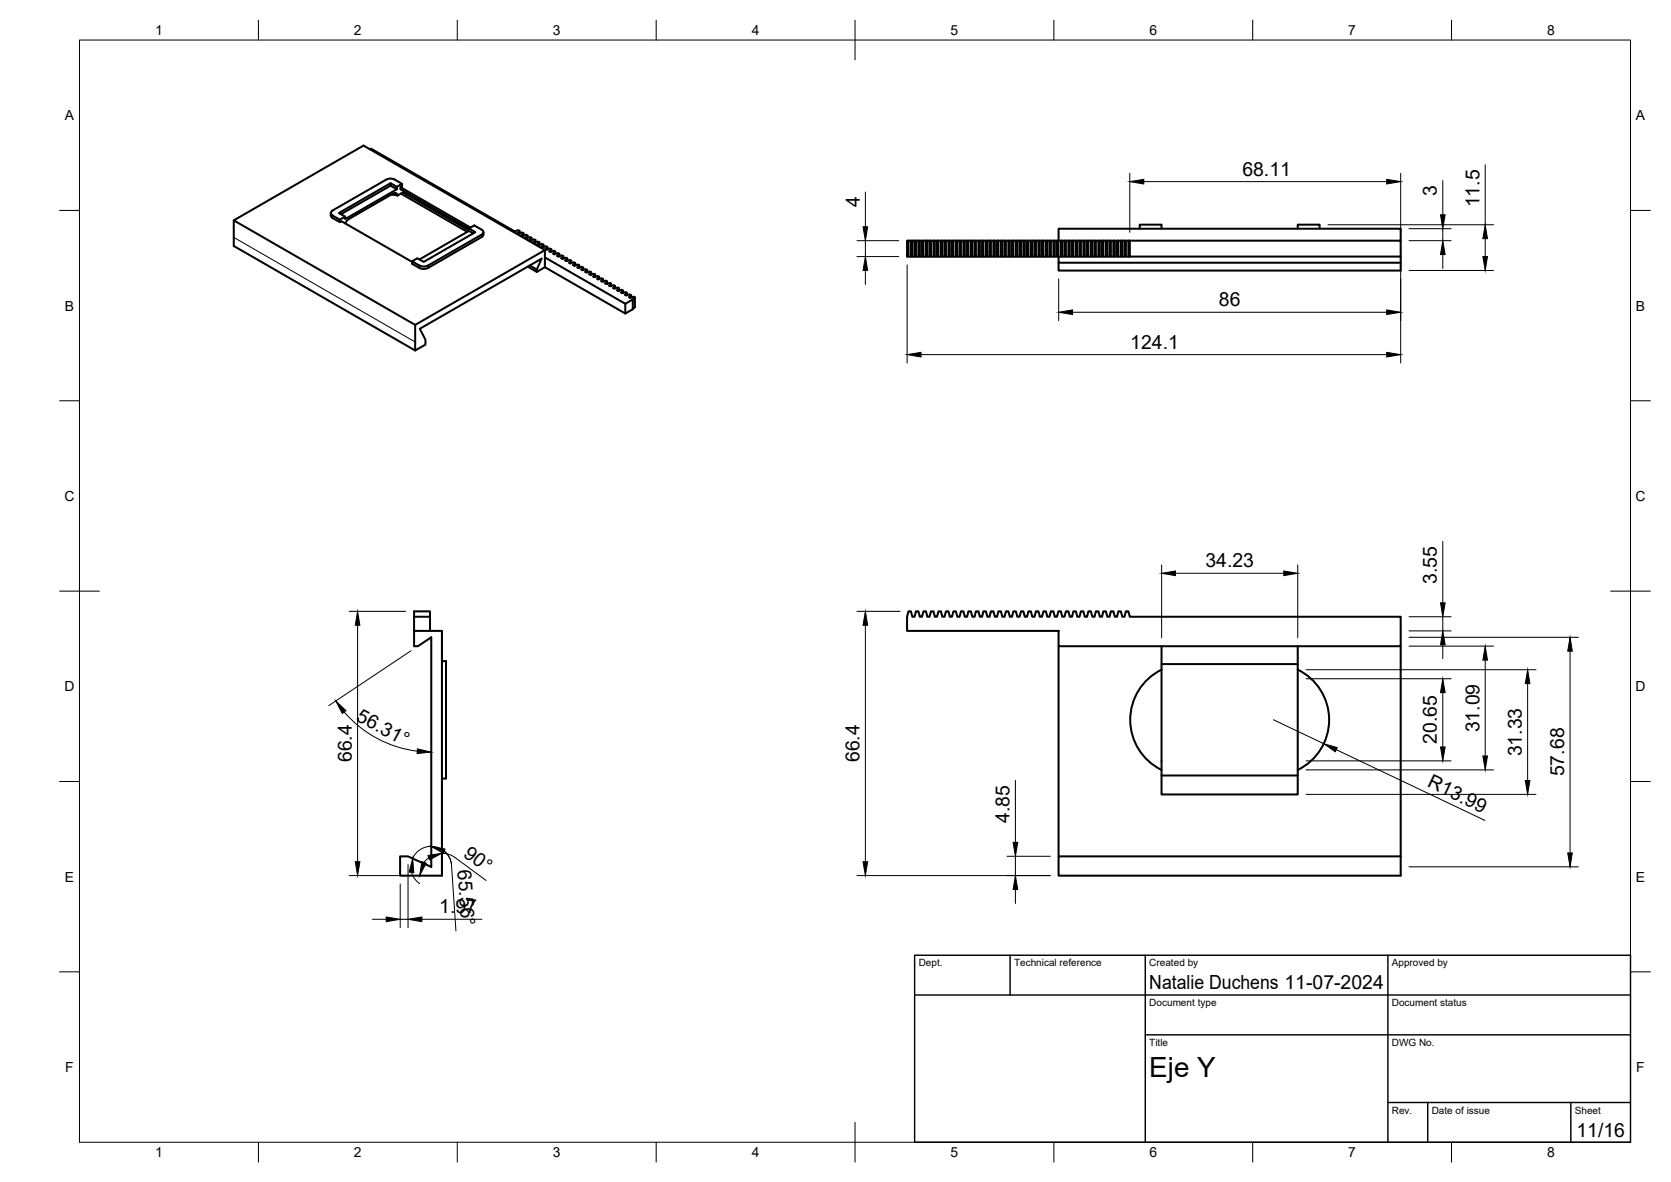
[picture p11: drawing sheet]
<svg xmlns="http://www.w3.org/2000/svg" width="420mm" height="297mm" viewBox="0 0 420 297" stroke-linecap="round" stroke-linejoin="round" font-family="sans-serif">
<defs><g id="words">
<text font-size="7" x="289" y="270.6">Eje Y</text>
<g font-size="4.9">
<text x="312.4" y="44.2">68.11</text>
<text x="216.2" y="52.1" transform="rotate(-90 216.2 52.1)">4</text>
<text x="361.3" y="49.3" transform="rotate(-90 361.3 49.3)">3</text>
<text x="372" y="52.1" transform="rotate(-90 372 52.1)">11.5</text>
<text x="306.5" y="77">86</text>
<text x="284.2" y="87.7">124.1</text>
<text x="303.1" y="142.6">34.23</text>
<text x="361.3" y="146.8" transform="rotate(-90 361.3 146.8)">3.55</text>
<text x="89.3" y="181" transform="rotate(28 89.3 181)">56.31°</text>
<text x="372" y="184.1" transform="rotate(-90 372 184.1)">31.09</text>
<text x="88.5" y="191.6" transform="rotate(-90 88.5 191.6)">66.4</text>
<text x="216.1" y="191.6" transform="rotate(-90 216.1 191.6)">66.4</text>
<text x="361.3" y="187" transform="rotate(-90 361.3 187)">20.65</text>
<text x="382.7" y="190.1" transform="rotate(-90 382.7 190.1)">31.33</text>
<text x="358.7" y="197.6" transform="rotate(25 358.7 197.6)">R13.99</text>
<text x="393.3" y="195.1" transform="rotate(-90 393.3 195.1)">57.68</text>
<text x="253.9" y="206.8" transform="rotate(-90 253.9 206.8)">4.85</text>
<text x="116.3" y="215.1" transform="rotate(36 116.3 215.1)">90°</text>
<text x="115.1" y="218.6" transform="rotate(86 115.1 218.6)">65.56°</text>
<text x="110.4" y="229.6">1.97</text>
<text x="289" y="248.5">Natalie Duchens 11-07-2024</text>
<text x="396.4" y="285.7">11/16</text>
</g>
<g font-size="3.5">
<text x="39" y="8.8">1</text>
<text x="89" y="8.8">2</text>
<text x="139" y="8.8">3</text>
<text x="189" y="8.8">4</text>
<text x="239" y="8.8">5</text>
<text x="289" y="8.8">6</text>
<text x="339" y="8.8">7</text>
<text x="389" y="8.8">8</text>
<text x="16.3" y="30.2">A</text>
<text x="411.3" y="30.2">A</text>
<text x="16.3" y="78">B</text>
<text x="411.3" y="78">B</text>
<text x="16.2" y="125.9">C</text>
<text x="411.2" y="125.9">C</text>
<text x="16.2" y="173.7">D</text>
<text x="411.2" y="173.7">D</text>
<text x="16.3" y="221.6">E</text>
<text x="411.3" y="221.6">E</text>
<text x="16.4" y="269.4">F</text>
<text x="411.4" y="269.4">F</text>
<text x="39" y="290.8">1</text>
<text x="89" y="290.8">2</text>
<text x="139" y="290.8">3</text>
<text x="189" y="290.8">4</text>
<text x="239" y="290.8">5</text>
<text x="289" y="290.8">6</text>
<text x="339" y="290.8">7</text>
<text x="389" y="290.8">8</text>
</g>
<g font-size="2.5">
<text x="231" y="242.9">Dept.</text>
<text x="255" y="242.9">Technical reference</text>
<text x="289" y="242.9">Created by</text>
<text x="350" y="242.9">Approved by</text>
<text x="289" y="252.8">Document type</text>
<text x="350" y="252.8">Document status</text>
<text x="289" y="262.9">Title</text>
<text x="350" y="262.9">DWG No.</text>
<text x="350" y="279.9">Rev.</text>
<text x="360" y="279.9">Date of issue</text>
<text x="396" y="279.9">Sheet</text>
</g>
</g></defs>
<!-- layer: Visible -->
<g fill="none" stroke="#000" stroke-width=".51">
<path d="M93 37.5l.3-.2 36.1 20.9 .9-.4 .3 .2M58.8 55.4v6.4l45.6 26.3 2.6-1.5v-1.2l-1.4-2.8 30.6-17.6-1.2 2.7M83.2 53.5a1.1 1.1 0 0 0 .4 1.3l1.8 1 .5-.2 17.7 10.2M85.4 55.8v-.6l1.4-.8v.7l13-7.5v-.6l1.3-.8v.6l-.4 .2 17.6 10.2M98.2 46v.7l1.6 .9M98.2 46.7l-12.5 7.1M98.4 48.9l1.6 .2M99.8 47l-1.6-1-13 7.5 1.6 .9M99.9 49.1a.69 .69 0 0 0-.4-.6 .69 .69 0 0 0-.8 .2l-11 6.4-.9 1M100.7 47v.6l17.2 9.9M100.8 48.6l16.7 9.7M101.1 46.2a4.2 4.2 0 0 0-3.1-1.3l-.9 .2-13.5 7.8a.65 .65 0 0 0-.4 .6 .65 .65 0 0 0 .4 .6l1.8 1.1"/>
<path d="M101.3 48.4l16.6 9.5M101.7 48.1l-1.8 1M117.9 57.4v.6l1.1 .6M117.9 58l-12.4 7.2M121.1 59.6l-13.5 7.8M121.5 58.3v.7M121.6 58.9l-.5 .7M131.6 58.6l-.3-.2-.9 .3-.3-.1 .5-.6v.6M132.7 59.2l-.4-.2-.9 .3-.3-.2 .5-.5v.6M133.6 59.8l-.3-.2-.9 .3-.3-.2 .6-.5v.6M286.6 57.5v-1h5.5v1M326.3 57.5v-1h5.5v1"/>
<path d="M103.6 65.7l1.3-.8 1.6 .9 13-7.5-1.6-.9 1.4-.8 2.1 1.3 .1 .6-.4 .5-13.5 7.7-.8 .3a4.3 4.3 0 0 1-3.2-1.3v.6l1.9 1.1M105.5 67.3l.8 .3 1.3-.3M132.7 67l2.3 1.3 2-1.2M133.2 66.7l1.8 1v.6M134.6 60.3l-.3-.2-.9 .3-.3-.1 .5-.5v.6M135.6 60.9l-.3-.2-.9 .3-.3-.1 .5-.6v.6M136.7 61.5l-.4-.2-.9 .3-.3-.2 .5-.5v.6M137 67.1l20.2 11.7 1.9-1.1 .5-.5v-2.5l-.5 .6M137 62.9l-32.6 18.7-45.6-26.2 32.6-18.8 45.6 26.3v1.8M137 64.7l20.2 11.6M137 64.7v2.4M137.6 62.1l-.3-.2-.9 .3-.3-.2 .6-.5v.6"/>
<path d="M138.6 62.6l-.3-.2-.9 .3-.3-.1 .5-.5v.6M139.6 63.2l-.3-.2-.9 .3-.3-.2 .5-.5v.7M140.6 63.8l-.3-.2-.9 .3-.3-.2 .5-.5v.6M141.6 64.4l-.3-.2-.9 .3-.3-.2 .5-.5v.6M142.6 64.9l-.3-.1-.9 .3-.3-.2 .5-.5v.6M143.6 65.5l-.3-.2-.9 .3-.3-.1 .5-.6v.6M144.6 66.1l-.3-.2-.9 .3-.3-.2 .5-.5v.6M145.6 66.7l-.3-.2-.9 .3-.3-.2 .5-.5v.6M146.6 67.3l-.3-.3-.9 .4-.3-.2 .5-.5v.6M147.6 67.8l-.3-.2-.9 .3-.3-.1 .5-.5v.5M148.6 68.4l-.3-.2-.9 .3-.3-.2 .5-.5v.6M149.6 69l-.3-.2-.9 .3-.3-.2 .5-.5v.6"/>
<path d="M150.6 69.5l-.3-.2-.9 .4-.3-.2 .5-.5v.6M151.6 70.1l-.3-.2-.9 .3-.3-.1 .5-.6v.7M152.6 70.7l-.3-.2-.9 .3-.3-.2 .5-.5v.6M153.6 71.3l-.3-.2-.9 .3-.3-.2 .5-.5v.6M154.6 71.8l-.3-.1-.9 .3-.3-.2 .5-.5v.6M155.6 72.4l-.3-.2-.9 .3-.3-.1 .5-.6v.7M156.6 73l-.3-.2-.9 .3-.3-.2 .5-.5v.6M157.6 73.6l-.3-.2-.9 .3-.3-.2 .5-.5v.6M158.6 74.2l-.3-.2-.9 .3-.3-.2 .5-.5v.6M159.1 77.7v-2.4l-1.9 1v2.5M159.6 74.7l-.3-.2-.9 .4-.3-.2 .5-.5v.6M228.4 64.5v-4h-.3v4h124.1"/>
<path d="M228.4 60.5h.6v4M229 60.5h.4v4M229.4 60.5h.6v4M230 60.5h.3v4M230.3 60.5h.6v4M230.9 60.5h.4v4M231.3 60.5h.5v4M231.8 60.5h.4v4M232.2 60.5h.6v4M232.8 60.5h.4v4M233.2 60.5h.5v4M233.7 60.5h.4v4"/>
<path d="M234.1 60.5h.6v4M234.7 60.5h.4v4M235.1 60.5h.5v4M235.6 60.5h.4v4M236 60.5h.6v4M236.6 60.5h.3v4M236.9 60.5h.6v4M237.5 60.5h.3v4M237.8 60.5h.7v4M238.5 60.5h.3v4M238.8 60.5h.6v4M239.4 60.5h.3v4"/>
<path d="M239.7 60.5h.7v4M240.4 60.5h.3v4M240.7 60.5h.6v4M241.3 60.5h.3v4M241.6 60.5h.7v4M242.3 60.5h.3v4M242.6 60.5h.6v4M243.2 60.5h.3v4M243.5 60.5h.6v4M244.1 60.5h.4v4M244.5 60.5h.5v4M245 60.5h.4v4"/>
<path d="M245.4 60.5h.6v4M246 60.5h.4v4M246.4 60.5h.5v4M246.9 60.5h.4v4M247.3 60.5h.6v4M247.9 60.5h.4v4M248.3 60.5h.5v4M248.8 60.5h.4v4M249.2 60.5h.6v4M249.8 60.5h.3v4M250.1 60.5h.6v4M250.7 60.5h.3v4"/>
<path d="M251 60.5h.7v4M251.7 60.5h.3v4M252 60.5h.6v4M252.6 60.5h.3v4M252.9 60.5h.7v4M253.6 60.5h.3v4M253.9 60.5h.6v4M254.5 60.5h.3v4M254.8 60.5h.6v4M255.4 60.5h.4M256.3 64.5v-4h.4v4M256.3 60.5h-.5v4"/>
<path d="M256.7 60.5h.6v4M257.3 60.5h.4v4M257.7 60.5h.5M258.2 64.5v-4h.4v4M258.6 60.5h.6v4M259.2 60.5h.4v4M259.6 60.5h.5M260.1 64.5v-4h.4v4M260.5 60.5h.6v4M261.1 60.5h.4v4M261.5 60.5h.5M262 64.5v-4h.4v4"/>
<path d="M262.4 60.5h.6v4M263 60.5h.3v4M263.3 60.5h.6M263.9 64.5v-4h.3v4M264.2 60.5h.7v4M264.9 60.5h.3v4M265.2 60.5h.6M265.8 64.5v-4h.3l.1 5.5h86M266.8 60.5h.3v4M267.1 60.5h.6M267.7 64.5v-4h.3v4M268 60.5h.6v4"/>
<path d="M268.6 60.5h.4v4M269 60.5h.6M269.6 64.5v-4h.3v4M269.9 60.5h.6v4M270.5 60.5h.4v4M270.9 60.5h.5M271.4 64.5v-4h.4v4M271.8 60.5h.6v4M272.4 60.5h.4v4M272.8 60.5h.5M273.3 64.5v-4h.4v4M273.7 60.5h.6v4"/>
<path d="M274.3 60.5h.4v4M274.7 60.5h.5M275.2 64.5v-4h.3v4M275.5 60.5h.7v4M276.2 60.5h.3v4M276.5 60.5h.6M277.1 64.5v-4h.3v4M277.4 60.5h.7v4M278.1 60.5h.3v4M278.4 60.5h.6M279 64.5v-4h.3v4M279.3 60.5h.7v4"/>
<path d="M280 60.5h.3v4M280.3 60.5h.6M280.9 64.5v-4h.3v4M281.2 60.5h.6v4M281.8 60.5h.4v4M282.2 60.5h.5M282.7 64.5v-4h.4v4M283.1 60.5h.6v4M283.7 60.5h.4v4M284.1 60.5h68.1v7.5h-86v-2M352.2 60.5v-3h-86v3h.6v4M104.4 81.6v6.5"/>
<path d="M104.1 158.5h7v61.6h-10.5v-4.9h2l5.8 2.7v-57.7l-3.3 2.2h-1v-8.8h4v4.9M104.1 155h4M228.4 153.6h.6l.4 1.4h.6l.3-1.4h.6l.4 1.4h.5l.4-1.4h.6l.4 1.4h.5l.4-1.4h.6l.4 1.4h.5l.4-1.4h.6l.3 1.4h.6l.3-1.4h.7l.3 1.4h.6l.3-1.4h.7l.3 1.4h.6l.3-1.4h.7l.3 1.4h.6l.3-1.4h.6l.4 1.4h.5l.4-1.4h.6l.4 1.4h.5l.4-1.4h.6l.4 1.4h.5l.4-1.4h.6l.3 1.4h.6l.3-1.4h.7l.3 1.4h.6l.3-1.4h.7l.3 1.4h.6l.3-1.4h.6l.4 1.4h.5l.4-1.4h.6l.4 1.4h.5l.4-1.4h.6l.4 1.4h.5l.4-1.4h.6l.4 1.4h.5l.4-1.4h.6l.3 1.4h.6l.3-1.4h.7l.3 1.4h.6l.3-1.4h.7l.3 1.4h.6l.3-1.4h.6l.4 1.4h.6l.3-1.4h.6l.4 1.4h.5l.4-1.4h.6l.4 1.4h.5l.4-1.4h.6l.4 1.4h.5l.3-1.4h.7l.3 1.4h.6l.3-1.4h.7l.3 1.4h.6l.3-1.4h.7l.3 1.4h.6l.3-1.4h.6l.4 1.4h.5l.4-1.4h.6l.4 1.4h68.1v7.4h-86v-3.9h-38.1v-3.5zM111.1 166.1h1v29.6h-1M266.2 162.4v52.8M292.1 168.3v25.2M292.1 162.4v5.9M292.1 166.9h34.2M292.1 168.3a14 14 0 0 0-7.9 12.6 14 14 0 0 0 7.9 12.6M326.3 168.3v25.2M326.3 162.4v5.9M326.3 168.3a14 14 0 0 1 7.9 12.6 14 14 0 0 1-7.9 12.6"/>
<path d="M352.2 162.4v57.7h-86v-4.9h86M292.1 193.5v6.2h34.2v-6.2M292.1 194.9h34.2"/>
</g>
<!-- layer: Visible Narrow -->
<path d="M58.8 59.7l45.6 26.2M83.6 54.2v.6M121.1 59v.6M105.5 66.7v.7M107.6 66.7v.7" fill="none" stroke="#000" stroke-width=".25"/>
<!-- layer: BORDER -->
<g fill="none" stroke="#000" stroke-width=".25">
<path d="M20 10.1h390v276.9h-390zM65 5.1v5M115 5.1v5M165 5.1v5M215 5.1v10M265 5.1v5M315 5.1v5M365 5.1v5M15 52.9h5M410 52.9h5M15 100.7h5M410 100.7h5"/>
<path d="M15 148.6h10M405 148.6h10M15 196.4h5M410 196.4h5M15 244.2h5M410 244.2h5M65 287v5M115 287v5M165 287v5M215 282.1v9.9M265 287v5M315 287v5"/>
<path d="M365 287v5"/>
</g>
<!-- layer: TITLEBLOCK -->
<path d="M230 240.1h180v46.9h-180zM230 250h180M254 240.1v9.9M288 240.1v46.9M349 240.1v46.9M288 260.1h122M349 277.1h61M359 277.1v9.9M395 277.1v9.9" fill="none" stroke="#000" stroke-width=".36"/>
<!-- layer: FD_Dimensions -->
<g fill="none" stroke="#000" stroke-width=".25">
<path d="M217.6 48.3v8.7M284.1 43.5v14.9M287.6 45.6h61.1M333.9 56.5h41.6M352.2 43.5v14.9M354.3 57.5h10.6M362.8 45.4v8.6M362.8 57.5v3M373.4 41.4v15.1M373.4 60v4.5M215.5 64.5h10.5M215.5 60.5h10.5"/>
<path d="M217.6 60.5v4M217.6 68v3.5M228.1 66.6v24.6M266.2 70.1v10.5M269.7 78.5h79M352.2 66.6v24.6M354.3 68h21.2M354.3 60.5h10.6M362.8 64v3.5M231.6 89.1h117.1M362.8 136.1v15.4M87.8 153.6h14.2"/>
<path d="M89.9 157.1v59.4M215.5 153.6h10.8M217.6 157.1v59.4M292.1 142v18.3M295.6 144.1h27.2M326.3 142v18.3M354.3 158.5h10.6M354.3 155h10.6M362.8 155v3.5M86.5 178.9a28.8 28.8 0 0 0 18.4 9.9M103.3 163.5l-20.6 13.8M328.4 170.6h36.5"/>
<path d="M328.4 168.3h57.8M354.3 160.2h42.6M354.3 162.4h21.2M362.8 162v3.5M362.8 174.1v13.6M373.4 165.9v24.1M384.1 171.8v24.3M394.8 163.6v50.7M255.3 196.1v15.6M320.2 180.9l12.6 6M328.4 191.2h36.5M328.4 199.6h57.8"/>
<path d="M328.4 193.5h47.1M336 188.4l37.4 17.8M102.6 217.3v15.8M103.5 219.2l.7 1.6 1.3 1.2M103.8 215.7a5.1 5.1 0 0 1 5.5-2.9 5.1 5.1 0 0 1 4.2 4.7l1.1 16.4M107.8 215.5l-1.2 1.2M111.1 214.4l1.2 .2 1.7 .6 8.2 6.1M111.7 213.9l1.2 1.3 .6 1.7M253.2 215.2h10.9M255.3 215.2v4.8M354.3 217.8h42.6M87.8 220h14.2"/>
<path d="M93.6 231h3.5M100.6 222.1v11M100.6 231h2M106.1 231h15.1M215.5 220h48.6M255.3 223.5v3.5"/>
</g>
<g fill="#000" stroke="#000" stroke-width=".25">
<path d="M217 57h1.2l-.6 3.5zM284.1 45.6l3.5-.5v1.1zM348.7 45.1l3.5 .5-3.5 .6zM362.2 54h1.2l-.6 3.5zM373.4 56.5l.6 3.5h-1.1zM217.6 64.5l.6 3.5h-1.2zM266.2 78.5l3.5-.6v1.1zM348.7 77.9l3.5 .6-3.5 .5zM362.8 60.5l.6 3.5h-1.2zM372.9 64.5h1.1l-.6 3.5zM228.1 89.1l3.5-.6v1.2zM348.7 88.5l3.5 .6-3.5 .6z"/>
<path d="M89.9 153.6l.6 3.5h-1.2zM217.6 153.6l.6 3.5h-1.2zM292.1 144.1l3.5-.6v1.2zM322.8 143.5l3.5 .6-3.5 .6zM362.2 151.5h1.2l-.6 3.5zM84.4 176.2l2.6 2.4-.9 .7zM362.8 170.6l.6 3.5h-1.2zM362.8 158.5l.6 3.5h-1.2zM373.4 162.4l.6 3.5h-1.1zM384.1 168.3l.6 3.5h-1.2zM394.8 160.2l.6 3.4h-1.2zM105 188.2l3.4 .8-3.5 .4z"/>
<path d="M332.8 186.9l3.4 1-.5 1zM362.2 187.7h1.2l-.6 3.5zM372.9 190h1.1l-.6 3.5zM383.5 196.1h1.2l-.6 3.5zM89.3 216.5h1.2l-.6 3.5zM103.8 215.7l.3 3.6-1.2-.1zM106.1 216.5l1.1 .4-1.7 3.1zM107.6 215l3.5-.6-3.1 1.7zM108.4 212.7l3.5 .7-.4 1zM217 216.5h1.2l-.6 3.5zM254.7 211.7h1.2l-.6 3.5zM394.2 214.3h1.2l-.6 3.5z"/>
<path d="M97.1 230.4l3.5 .6-3.5 .6zM102.6 231l3.5-.6v1.2zM255.3 220l.6 3.5h-1.2z"/>
</g>
<use href="#words"/>
</svg>
